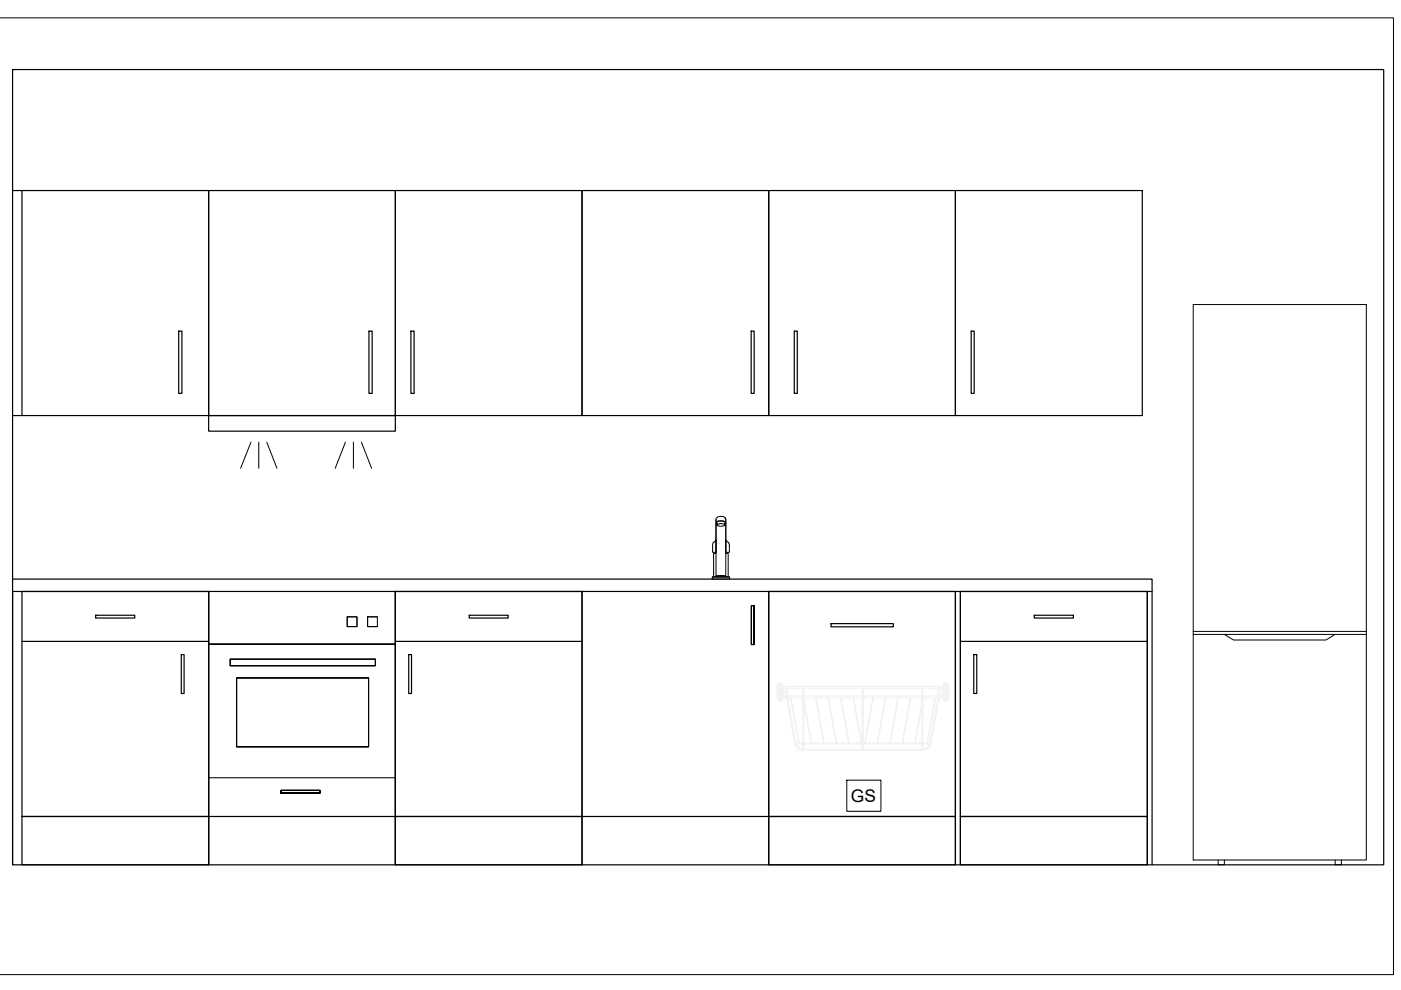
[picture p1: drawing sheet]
<svg xmlns="http://www.w3.org/2000/svg" width="297mm" height="210mm" viewBox="0 0 297 210" stroke-linecap="round" stroke-linejoin="round" font-family="sans-serif">
<defs><g id="words">
<text font-size="3.7" x="180.4" y="170.1">GS</text>
</g></defs>
<!-- layer: 0 -->
<path d="M2.7 14.7h290.7v168.7h-290.7zM2.7 122.8h241.6v2.6M44.2 125.4v58M83.8 125.4v58M123.4 125.4v58M163 125.4v58M202.6 125.4v58M203.6 125.4v58M243.2 125.4v58M2.7 183.4v-58h241.6v58" fill="none" stroke="#000" stroke-width=".25"/>
<!-- layer: BASE -->
<g fill="none" stroke="#000" stroke-width=".21">
<path d="M151.2 115l.6-.6v2.7h-.7zM151.8 110.1v11.9l.3 .1 1.8-.1v-11.9M151.8 110.8l.2 .2a.63 .63 0 0 0 .9 .6 .64 .64 0 0 0 .9-.7l.1-.1v6.5h.5v5h-3.1v-5h.5zM151.9 109.8a1.51 1.51 0 0 1 1.9 0l.1 .9a2.24 2.24 0 0 0-2.1 0zM152 110.6l1.2-.1a.36 .36 0 0 1 .4 .1 .36 .36 0 0 1 .1 .4v.2l-.6-.2-1.1 .2zM153.8 110.7v.3M153.9 114.4l.7 1v1.7h-.7zM44.2 136.6h39.6M48.8 139.8h30.8v1.4h-30.8zM73.6 130.8h2.1v2.1h-2.1zM80 130.8h-2.1v2.1h2.1M80 130.8v2.1"/>
<path d="M151 122.4l3.6-.1 .1 .5h-3.7zM151.1 122.3h3.5M159.3 128.4h.6v8.3h-.6v-8.3h.6v8.3h-.6v-8.3h.6v8.3h-.6zM50.2 143.7h27.9v14.6h-27.9zM44.2 164.9h39.6M59.6 167.6h8.3v.6h-8.3v-.6h8.3v.6h-8.3v-.6h8.3v.6h-8.3z"/>
</g>
<path d="M44.2 173.1h39.6M123.4 173.1h39.6" fill="none" stroke="#000" stroke-width=".25"/>
<!-- layer: BOTTOM - 600_1 -->
<path d="M4.7 125.4h39.5v47.7h-39.5zM4.7 136h39.5M20.3 130.4h8.3v.6h-8.3zM38.4 138.8h.6v8.2h-.6zM4.7 173.1h39.5v10.3h-39.5z" fill="none" stroke="#000" stroke-width=".25"/>
<!-- layer: BOTTOM - 600_2 -->
<path d="M83.8 125.4h39.6v47.7h-39.6zM83.8 136h39.6M86.7 138.8h.5v8.2h-.5zM99.5 130.4h8.2v.6h-8.2zM83.8 173.1h39.6v10.3h-39.6z" fill="none" stroke="#000" stroke-width=".25"/>
<!-- layer: DISHWASHER -->
<g fill="none" stroke="#f0f0f0" stroke-width=".21">
<path d="M164.7 145.6h.1M164.7 145.1v2.8l.3-.3M164.8 145.6l.2 .3M164.8 145.6h.1M164.8 147.9h.1M164.9 145.7h.1M165 145.9h.1M165 147.6v-.6h.9l-.1 1.6M165 147.8h-.1M165 147.6v.1M165 147.7h.1M165 145.6h.1"/>
<path d="M165 147.9h.1M165 145.2h.1M165 146.3h.1M165 147.2h.1M165 148.3h.1M165 146.4l.3 .2M165 147.7v.7l.2 .2M165.1 147.1h.1M165.1 148.5h.1M165.1 147h.1M165.1 148.6h.1M165.1 144.9h.1"/>
<path d="M165.1 144.9l-.1 .2v1.5h.9l-.1-1.6M165.2 144.9h.4l.2 .2M165.2 147l-.2 .1M165.3 144.9v1.7M165.3 147v1.6M165.5 144.9v1.7M165.5 147v1.6M165.7 144.9h.1M165.7 147l.2 .2M165.7 147h.1M165.7 148.6h-.5M165.8 146.5h.1"/>
<path d="M165.8 147.1h.1M165.8 145.6h.9M165.8 145.9h1M165.8 145.2h.1M165.8 146.3h.1M165.8 147.7h.9M165.8 147.9h.9M165.8 147.2h.1M165.8 148.3h.1M165.8 148.5l-.1 .1M165.9 145.9h.1M165.9 145.6h.1"/>
<path d="M165.9 146.3h.1M165.9 145.2h.1M165.9 147.7h.1M165.9 147.9h.1M165.9 148.3h.1M165.9 147.2h.1M165.9 146.4l-.3 .2M165.9 146l.2-.1 .1 .2v1.4l-.1 .1-.2-.1M165.9 146h.1M166.7 147.7h.1M166.7 145.6h.1M166.7 147.9h.1"/>
<path d="M166.7 145.9h.1M166.7 147.7v.2l.1 .1M166.7 145.9v1.8M166.8 148h.1M166.8 148h32.3M166.8 148l1.7 9.7a1.91 1.91 0 0 0 1.8 1.4M166.9 147.6h.1M166.9 145.9h.1M167 145.9h.1M167 145.9v1.7M167 148l1.7 9.5M167.6 148l1.7 9.5"/>
<path d="M167.8 148l1.7 9.5M168.7 157.5h.6M168.7 157.5l.1 .2M168.8 157.7a1.57 1.57 0 0 0 1.4 1.1M168.8 157.7h1.4M169.3 157.5v.1M169.5 157.5h.7M169.5 157.5v.1M170.2 158.8h.1M170.2 157.5h.1M170.2 157.7h.1M170.2 148l.1 11.1h25.3l.1-11.1"/>
<path d="M170.2 145.9v1.7M170.3 147.6h-3.6M170.3 159.1h.1M170.4 159.1h.1M170.4 147.6h12.5M170.4 145.9h12.5M170.5 158.8h.1M170.5 157.5h.1M170.5 157.7h.1M170.5 145.9v1.7M170.5 148l-.1 11.1M170.5 157.5h1.5"/>
<path d="M170.5 158.8h12.3M170.5 157.7h12.3M170.5 148.5l1.6 9M170.5 149.3l1.5 8.2M172 157.5v.1M172.1 157.5h2.5M172.1 157.5v.1M172.9 148l1.7 9.5M173.1 148l1.7 9.5M174.6 157.5v.1M174.8 157.5v.1M174.8 157.5h2.4"/>
<path d="M175.6 148l1.6 9.5M175.7 148l1.7 9.5M177.2 157.5v.1M177.4 157.5h2.5M177.4 157.5v.1M178.2 148l1.7 9.5M178.4 148l1.6 9.5M179.9 157.5v.1M180 157.5h2.5M180 157.5v.1M180.8 148l1.7 9.5M181 148l1.7 9.5"/>
<path d="M182.5 157.5v.1M182.7 157.5h.1M182.7 157.5v.1M182.8 145.9v1.7M182.8 148v11.1M182.8 159v.1M182.8 158.9h.1M182.9 159.1h.1M183 145.9h12.4l.1 1.7h-12.5M183 158.9h.1M183 158.8h.1M183 157.7h.1"/>
<path d="M183 157.5h.1M183.1 148l-.1 11.1M183.1 145.9v1.7M183.1 157.5h.2M183.1 158.8h12.3M183.1 157.7h12.3M183.3 157.5v.1M183.5 157.5h2.5M183.5 157.5v.1M185 148l-1.7 9.5M185.2 148l-1.7 9.5M186 157.5v.1"/>
<path d="M186.1 157.5h2.5M186.1 157.5v.1M187.7 148l-1.7 9.5M187.8 148l-1.7 9.5M188.6 157.5v.1M188.8 157.5h2.5M188.8 157.5v.1M190.3 148l-1.7 9.5M190.5 148l-1.7 9.5M191.3 157.5v.1M191.4 157.5v.1M191.4 157.5h2.5"/>
<path d="M193 148l-1.7 9.5M193.1 148l-1.7 9.5M193.9 157.5v.1M194.1 157.5h1.3M194.1 157.5v.1M195.4 158.8h.1M195.4 157.5h.1M195.4 157.7h.1M195.4 149.2h.1M195.4 150h.1M195.4 148l.1 11.1M195.4 149.2l-1.5 8.3"/>
<path d="M195.4 150l-1.3 7.5M195.5 159.1h.1M195.6 159.1h.1M195.6 147.6h3.6M195.7 158.8h.1M195.7 157.5h.1M195.7 157.7h.1M195.7 145.9v1.7M195.7 159l-.1 .1M195.7 157.5h.9M195.7 157.7h1.4M195.7 148v.5"/>
<path d="M196.6 157.5v.1M196.7 157.5h.4M196.7 157.5v.1M197.1 157.7a1.57 1.57 0 0 1-1.4 1.1M197.1 157.5v.2M198.2 148l-1.6 9.5M198.4 148l-1.7 9.5M198.9 145.9v1.7M198.9 148l-1.8 9.5M199 147.6h.1M199 145.9h.1M199.1 148h.1"/>
<path d="M199.1 148l-1.7 9.7a1.91 1.91 0 0 1-1.8 1.4M199.2 147.9h.1M199.2 145.9h.1M199.2 147.7h.1M199.2 145.6h.1M199.2 145.6h.9M199.2 145.9l-.1-.3h-32.4l.1 .3h3.5M199.2 147.7h.9M199.2 147.9h.9M199.2 147.7l-.1 .3M199.2 145.9v1.8M199.7 147.5h.1"/>
<path d="M200 147.5h.1M200 145.6h.1M200 145.9h.1M200 145.2h.1M200 146.3h.1M200 147.7h.1M200 147.9h.1M200 147.2h.1M200 148.3h.1M200 146.4l.3 .2M200 146.1l-.1-.2-.2 .2v1.4l.1 .1 .2-.1M200.1 148.4l.1 .2 .6-.1 .1-1.5h-.9l.1 1.5"/>
<path d="M200.1 145.9h-4.5M200.1 146.4h.1M200.1 147.1h.1M200.1 146.5h.1M200.1 145l.6-.1 .2 .2v1.5h-.9zM200.1 145h.1M200.2 148.6h.1M200.2 147l-.2 .2M200.4 144.9v1.7M200.4 147v1.6M200.6 144.9v1.7M200.6 147v1.6"/>
<path d="M200.7 146.6h-.1M200.7 146.6h.1M200.7 144.9h.1M200.7 147l.2 .1M200.7 148.6h.1M200.7 145h.1M200.8 147.1h.1M200.8 145h.1M200.9 145.6h.1M200.9 145.9h.1M200.9 146.3h.1M200.9 145.2h.1"/>
<path d="M200.9 147.9h.1M200.9 147.7h.1M200.9 148.3h.1M200.9 147.2h.1M200.9 146.4l-.2 .2M200.9 147.6v.1M201 145.7h.1M201 145.6h.2v2.3l-.3-.1M201 145.6v.1M201 145.7l-.1 .1"/>
</g>
<path d="M179.5 165.4h7.3v6.6h-7.3z" fill="none" stroke="#000" stroke-width=".21"/>
<path d="M163 125.4h39.6v47.7h-39.6zM176.2 132.2h13.2v.7h-13.2zM163 173.1h39.6v10.3h-39.6z" fill="none" stroke="#000" stroke-width=".25"/>
<!-- layer: BOTTOM - 600_3 -->
<path d="M203.6 125.4h39.6v47.7h-39.6zM203.6 136h39.6M206.5 138.8h.6v8.2h-.6zM219.3 130.4h8.3v.6h-8.3zM203.6 173.1h39.6v10.3h-39.6z" fill="none" stroke="#000" stroke-width=".25"/>
<!-- layer: TOP - 600_1 -->
<path d="M2.7 40.4h2M4.7 40.4h39.5v47.7h-39.5zM37.9 70.2h.7v13.2h-.7zM2.7 88.1h2" fill="none" stroke="#000" stroke-width=".25"/>
<!-- layer: ASPIRATOR -->
<path d="M53.2 93.7l-2.2 5.6M54.9 93.7v5.6M56.6 93.7l2.1 5.6M73.2 93.7l-2.1 5.6M74.9 93.7v5.6M76.6 93.7l2.2 5.6" fill="none" stroke="#000" stroke-width=".21"/>
<path d="M44.2 40.4h39.6v47.7h-39.6zM78.2 70.2h.7v13.2h-.7zM44.2 88.1h39.6v3.3h-39.6z" fill="none" stroke="#000" stroke-width=".25"/>
<!-- layer: TOP - 600_2 -->
<path d="M83.8 40.4h39.6v47.7h-39.6zM87.1 70.2h.7v13.2h-.7z" fill="none" stroke="#000" stroke-width=".25"/>
<!-- layer: TOP - 600_3 -->
<path d="M123.4 40.4h39.6v47.7h-39.6zM159.3 70.2h.6v13.2h-.6z" fill="none" stroke="#000" stroke-width=".25"/>
<!-- layer: TOP  - 600_4 -->
<path d="M163 40.4h39.6v47.7h-39.6zM168.4 70.2h.6v13.2h-.6z" fill="none" stroke="#000" stroke-width=".25"/>
<!-- layer: TOP - 600_5 -->
<path d="M202.6 40.4h39.6v47.7h-39.6zM205.9 70.2h.6v13.2h-.6z" fill="none" stroke="#000" stroke-width=".25"/>
<!-- layer: REFRIGERATOR -->
<path d="M253 64.6h36.7v117.7h-36.7zM253 133.9h36.7M253 134.5h36.7M259.6 134.5l1.9 1.2h19.6l2-1.2M258.3 182.3v1.1h1.3v-1.1M283.1 182.3v1.1h1.3v-1.1" fill="none" stroke="#000" stroke-width=".21"/>
<!-- layer: 0 -->
<path d="M0 3.8h295.4v202.8h-295.4" fill="none" stroke="#000" stroke-width=".21"/>
<use href="#words"/>
</svg>
